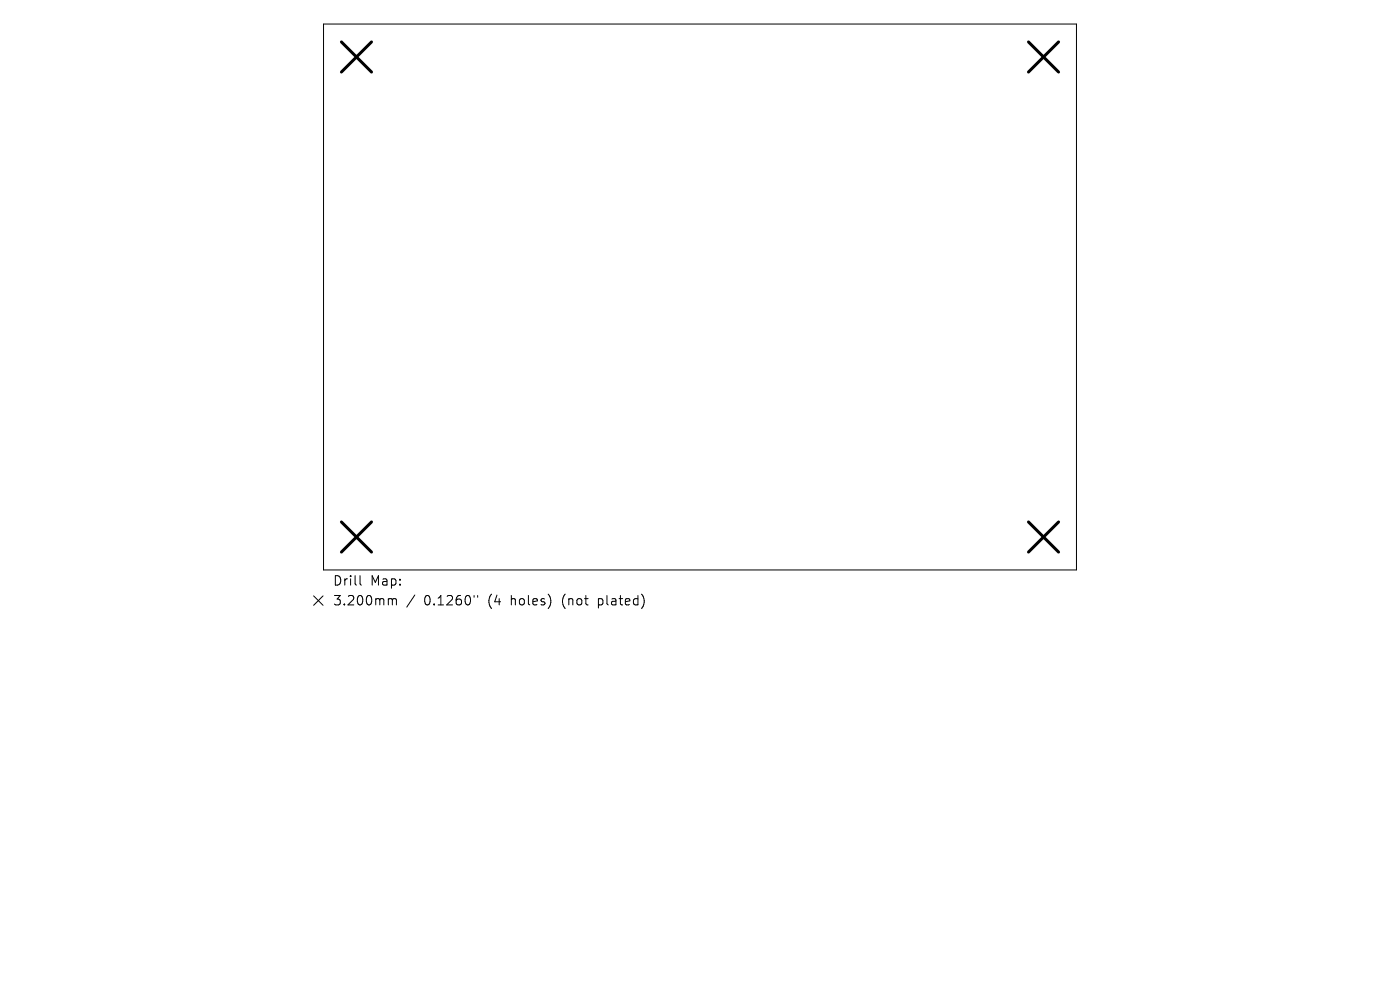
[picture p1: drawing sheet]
<svg xmlns="http://www.w3.org/2000/svg" width="297mm" height="210mm" viewBox="0 0 297 210" stroke-linecap="round" stroke-linejoin="round" font-family="sans-serif">
<defs><g id="words">
<g font-size="2.8">
<text x="70.5" y="124.5">Drill</text>
<text x="78.5" y="124.5">Map:</text>
<text x="70.5" y="128.7">3.200mm</text>
<text x="90" y="128.7">0.1260&quot;</text>
<text x="103.7" y="128.7">(4</text>
<text x="108.7" y="128.7">holes)</text>
<text x="119.7" y="128.7">(not</text>
<text x="127.5" y="128.7">plated)</text>
</g>
</g></defs>
<path d="M68.6 5.1h159.8v115.8h-159.8zM66.5 126.4l2 2M68.5 126.4l-2 2M76.4 122.1v1.7l.3 .3M82.7 127l.4 .1 .1 .2M83.2 127.3l.3-.3 .5 .1 .1 1.2M83.2 127.3v1M88 126.2l-1.7 2.6M100.6 126.3v.4M101.3 126.3v.4" fill="none" stroke="#000" stroke-width=".21"/>
<path d="M72.4 8.9l6.4 6.4M78.8 8.9l-6.4 6.4M218.2 8.9l6.4 6.4M224.6 8.9l-6.4 6.4M72.4 110.7l6.4 6.4M78.8 110.7l-6.4 6.4M218.2 110.7l6.4 6.4M224.6 110.7l-6.4 6.4" fill="none" stroke="#000" stroke-width=".64"/>
<use href="#words"/>
</svg>
